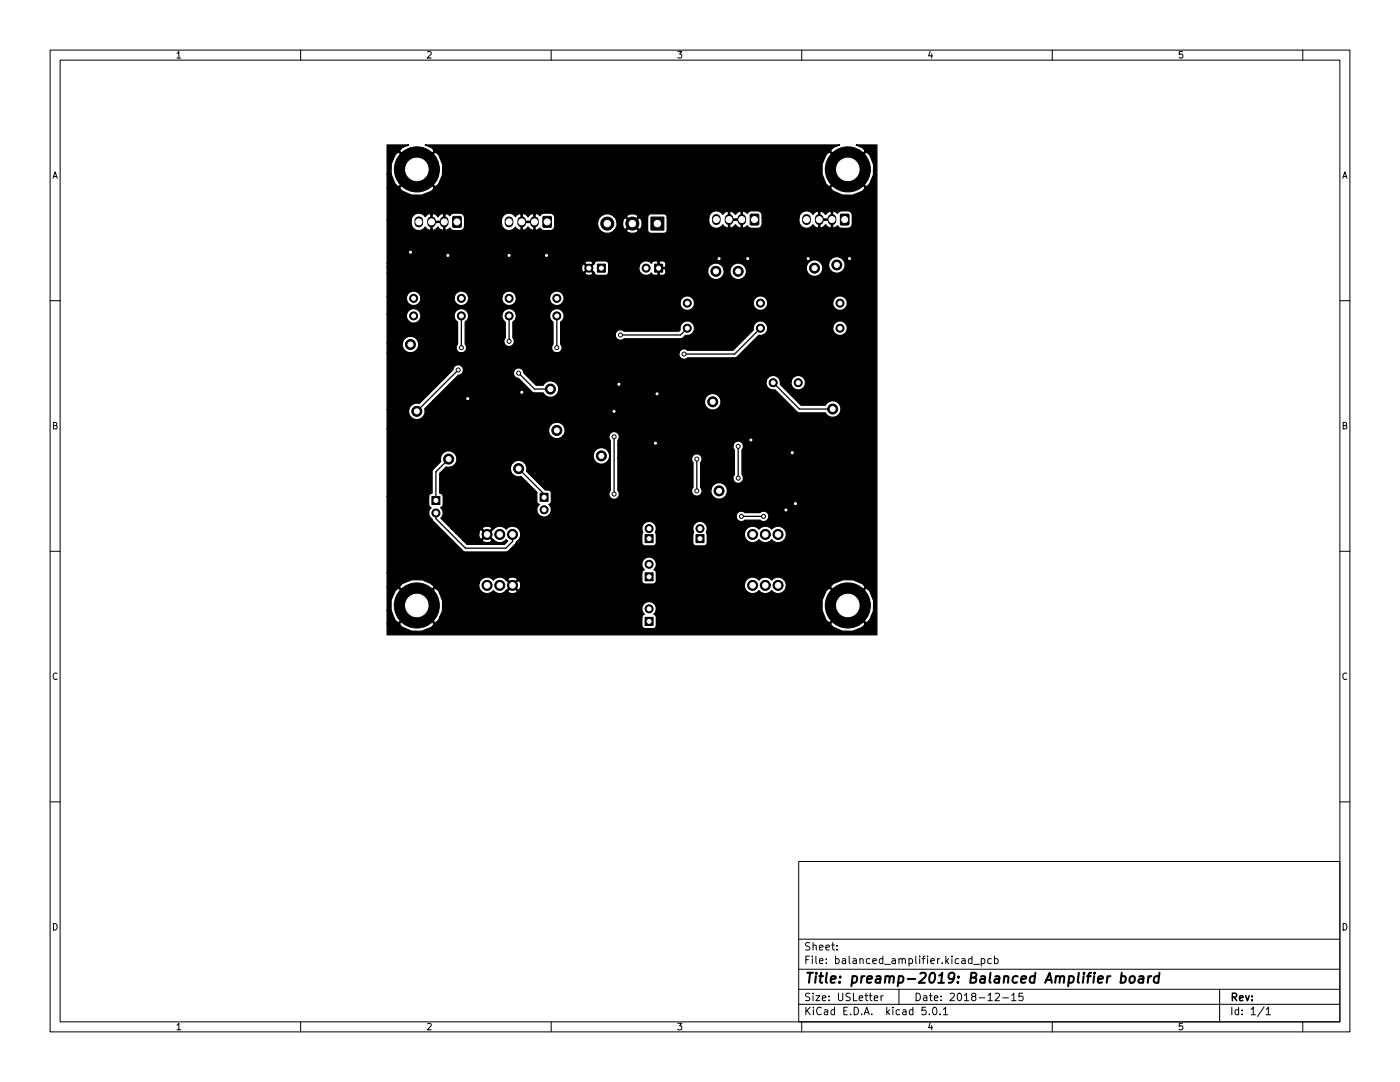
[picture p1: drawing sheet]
<svg xmlns="http://www.w3.org/2000/svg" width="279mm" height="216mm" viewBox="0 0 279 216" stroke-linecap="round" stroke-linejoin="round" font-family="sans-serif">
<defs><g id="words">
<text font-size="2.8" x="160.4" y="196.2">Title: preamp-2019: Balanced Amplifier board</text>
<g font-size="2.1">
<text x="160.4" y="189.7">Sheet:</text>
<text x="160.4" y="192.4">File: balanced_amplifier.kicad_pcb</text>
<text x="160.4" y="202.5">KiCad E.D.A. kicad 5.0.1</text>
<text x="160.4" y="199.7">Size: USLetter</text>
<text x="182.4" y="199.7">Date: 2018-12-15</text>
<text x="245.4" y="199.7">Rev:</text>
<text x="245.4" y="202.5">Id: 1/1</text>
</g>
<g font-size="1.8">
<text x="35" y="11.6">1</text>
<text x="85" y="11.6">2</text>
<text x="135" y="11.6">3</text>
<text x="185" y="11.6">4</text>
<text x="235" y="11.6">5</text>
<text x="10.3" y="35.6">A</text>
<text x="267.7" y="35.6">A</text>
<text x="10.3" y="85.7">B</text>
<text x="267.7" y="85.7">B</text>
<text x="10.3" y="135.6">C</text>
<text x="267.7" y="135.6">C</text>
<text x="10.3" y="185.7">D</text>
<text x="267.7" y="185.7">D</text>
<text x="35" y="205.6">1</text>
<text x="85" y="205.6">2</text>
<text x="135" y="205.6">3</text>
<text x="185" y="205.6">4</text>
<text x="235" y="205.6">5</text>
</g>
</g></defs>
<g fill="none" stroke="#000" stroke-width=".2">
<path d="M10 10h259.4v195.9h-259.4zM12 12h255.4v191.9h-255.4zM60 10v2M110 10v2M160 10v2M210 10v2M260 10v2M10 60h2M267.4 60h2M10 110h2M267.4 110h2M10 160h2"/>
<path d="M267.4 160h2M159.4 171.9h108v32h-108zM159.4 197.4h108M159.4 193.4h108M159.4 187.4h108M167 189.4v.2M167 188.7v.1M174.5 199.2l.7-.2-.1-.3h-.4l-.2 .2v.7h.6M175.8 198.7v1M176.3 198.7l-.5 .3M179.4 197.4v3M194 191.4l-.5-.1-.2 .3 .1 .6h.6"/>
<path d="M194 190.8v1.5M194.3 192.4h1.2M195.8 191.4l.5-.1 .2 .3-.1 .6h-.6M195.8 191.3v1.5M197.8 191.4l-.4-.1-.3 .3 .2 .6h.5M198.5 191.4l.4-.1 .3 .3-.2 .6h-.5M198.5 190.8v1.5M198.6 198.3l.6-.1 .3 .4-1 1.1h1M200.1 199.1h1.2M201.9 198.6l.4-.4v1.5M201.9 199.7h.9M204.1 198.2h-.7l-.1 .7 .2-.2 .5 .1 .2 .2-.1 .5-.2 .2-.6-.2"/>
<path d="M243.4 197.4v6.5M60 203.9v2M110 203.9v2M159.4 200.4h108M160 203.9v2M184.8 201h-.8v.7l.2-.2 .5 .1 .1 .2v.5l-.3 .2-.5-.2M185.5 202.3v.2M186.3 201h.2a.8 .8 0 0 1 .5 .7 .8 .8 0 0 1-.5 .8 1 1 0 0 1-.2-1.5zM187.6 202.3v.2M188.3 201.4l.4-.4v1.5M188.3 202.5h.8M210 203.9v2"/>
<path d="M252.3 200.9l-1.3 1.9M252.7 201.4l.4-.4v1.5M252.7 202.5h.8M260 203.9v2"/>
</g>
<path d="M223.8 194.9h.7l.2 .3-.1 .5a.66 .66 0 0 1-1 .3M223.9 194.1l-.3 2M225.6 195a.52 .52 0 0 1 .5-.2 .52 .52 0 0 1 .4 .4l-.2 .7a.52 .52 0 0 1-.5 .2 .52 .52 0 0 1-.4-.4zM227.4 194.9h.8l-.1 1.2M228.2 195.2l-.7 .1a.4 .4 0 0 0-.3 .4 .4 .4 0 0 0 .2 .4l.7-.1M229.2 194.8l-.1 1.3M229.8 194.8l-.4 .1-.2 .3M231.3 194.9a.66 .66 0 0 0-1 .3l-.1 .5 .2 .3h.8M231.4 194.1l-.3 2" fill="none" stroke="#000" stroke-width=".4"/>
<g fill="#000" stroke="#000" stroke-width=".2">
<path d="M90.4 43.2l1.6 .1 .1 1.8-.1 .2h-1.6zM108.4 43.2l1.6 .1v2h-1.6zM119.2 52.7h1.6v1.6h-1.6zM130.6 52.7h1.6v1.6h-1.6zM129.9 43.3h2.6v2.6h-2.6zM149.8 42.8h1.6v2.1l-1.6-.1zM167.8 42.8h1.6v2.1l-1.6-.1zM86.2 99.1h1.6v1.6h-1.6zM107.8 98.4h1.6v1.6h-1.6zM128.7 114.3h1.6v1.6h-1.6zM128.7 106.7h1.6v1.6h-1.6zM138.9 106.7h1.6v1.6h-1.6z"/>
<path d="M128.7 123.2h1.6v1.6h-1.6z"/>
<circle cx="83.2" cy="33.8" r="4.5"/>
<circle cx="169.2" cy="33.8" r="4.5"/>
<circle cx="81.9" cy="50.3" r=".4"/>
<circle cx="82.5" cy="59.5" r=".8"/>
<circle cx="89.4" cy="51" r=".4"/>
<circle cx="92.1" cy="59.5" r=".8"/>
<circle cx="101.6" cy="51" r=".4"/>
<circle cx="101.6" cy="59.5" r=".8"/>
<circle cx="109.1" cy="51" r=".4"/>
<circle cx="111.1" cy="59.5" r=".8"/>
<circle cx="117.5" cy="53.5" r=".8"/>
<circle cx="121.2" cy="44.6" r="1.3"/>
<circle cx="126.2" cy="44.6" r="1.3"/>
<circle cx="128.9" cy="53.5" r=".8"/>
<circle cx="142.9" cy="54.1" r="1"/>
<circle cx="143.5" cy="51.6" r=".4"/>
<circle cx="147.3" cy="54.1" r="1"/>
<circle cx="149.2" cy="51.6" r=".4"/>
<circle cx="161.3" cy="51.6" r=".4"/>
<circle cx="162.6" cy="53.5" r="1"/>
<circle cx="167" cy="52.9" r="1"/>
<circle cx="169.5" cy="51.6" r=".4"/>
<circle cx="81.9" cy="68.7" r="1"/>
<circle cx="82.5" cy="63" r=".8"/>
<circle cx="91.4" cy="73.8" r=".4"/>
<circle cx="92.1" cy="63" r=".8"/>
<circle cx="92.1" cy="69.4" r=".4"/>
<circle cx="93.3" cy="79.5" r=".4"/>
<circle cx="101.6" cy="63" r=".8"/>
<circle cx="101.6" cy="68.1" r=".4"/>
<circle cx="103.5" cy="74.5" r=".4"/>
<circle cx="104.1" cy="78.3" r=".4"/>
<circle cx="109.9" cy="77.6" r="1"/>
<circle cx="111.1" cy="63" r=".8"/>
<circle cx="111.1" cy="69.4" r=".4"/>
<circle cx="123.5" cy="76.7" r=".4"/>
<circle cx="123.8" cy="66.8" r=".4"/>
<circle cx="131.1" cy="78.6" r=".4"/>
<circle cx="136.5" cy="70.7" r=".4"/>
<circle cx="137.2" cy="65.5" r=".8"/>
<circle cx="137.2" cy="60.5" r=".8"/>
<circle cx="151.8" cy="65.5" r=".8"/>
<circle cx="151.8" cy="60.5" r=".8"/>
<circle cx="154.3" cy="76.4" r=".8"/>
<circle cx="159.3" cy="76.4" r=".8"/>
<circle cx="167.6" cy="65.5" r=".8"/>
<circle cx="167.6" cy="60.5" r=".8"/>
<circle cx="83.2" cy="82.1" r="1"/>
<circle cx="89.5" cy="91.6" r="1"/>
<circle cx="103.5" cy="93.5" r="1"/>
<circle cx="111.1" cy="85.9" r="1"/>
<circle cx="120" cy="91" r="1"/>
<circle cx="122.6" cy="82.1" r=".4"/>
<circle cx="122.6" cy="87.2" r=".4"/>
<circle cx="122.6" cy="98.6" r=".4"/>
<circle cx="130.8" cy="88.4" r=".4"/>
<circle cx="139.1" cy="91.6" r=".4"/>
<circle cx="139.1" cy="98" r=".4"/>
<circle cx="142.2" cy="80.2" r="1"/>
<circle cx="143.5" cy="98" r="1"/>
<circle cx="147.3" cy="89.1" r=".4"/>
<circle cx="147.3" cy="95.4" r=".4"/>
<circle cx="149.9" cy="87.8" r=".4"/>
<circle cx="158.1" cy="90.3" r=".4"/>
<circle cx="166.2" cy="81.6" r="1"/>
<circle cx="87" cy="102.4" r=".8"/>
<circle cx="97.2" cy="116.8" r="1"/>
<circle cx="97.2" cy="106.6" r="1"/>
<circle cx="99.7" cy="116.8" r="1"/>
<circle cx="99.7" cy="106.6" r="1"/>
<circle cx="102.3" cy="116.8" r="1"/>
<circle cx="102.3" cy="106.6" r="1"/>
<circle cx="108.6" cy="101.7" r=".8"/>
<circle cx="129.5" cy="105.5" r=".8"/>
<circle cx="129.5" cy="112.6" r=".8"/>
<circle cx="139.7" cy="105.5" r=".8"/>
<circle cx="148" cy="103" r=".4"/>
<circle cx="150.2" cy="116.8" r="1"/>
<circle cx="150.2" cy="106.6" r="1"/>
<circle cx="152.4" cy="103" r=".4"/>
<circle cx="152.7" cy="116.8" r="1"/>
<circle cx="152.7" cy="106.6" r="1"/>
<circle cx="155.3" cy="116.8" r="1"/>
<circle cx="155.3" cy="106.6" r="1"/>
<circle cx="156.8" cy="101.8" r=".4"/>
<circle cx="158.7" cy="100.5" r=".4"/>
<circle cx="83.2" cy="120.8" r="4.5"/>
<circle cx="129.5" cy="121.5" r=".8"/>
<circle cx="169.2" cy="120.8" r="4.5"/>
</g>
<path d="M83.6 44v.5M86.1 44v.5M88.7 44v.5M101.6 44v.5M104.1 44v.5M106.7 44v.5M143 43.6v.4M145.5 43.6v.4M148 43.6v.4M161 43.6v.4M163.5 43.6v.4M166 43.6v.4" fill="none" stroke="#000" stroke-width="1.7"/>
<g fill="none" stroke="#000" stroke-width=".25">
<path d="M91.4 73.8l-8.2 8.3M92.1 63v6.4M101.6 63v5.1M103.5 74.5l3.2 3.1h3.2M111.1 63v6.4M137.2 65.5l-1.4 1.3h-12M151.8 65.5l-5.2 5.2h-10.1M154.3 76.4l5.3 5.2h6.6M89.5 91.6l-2.5 2.5v5.8M103.5 93.5l5.1 5.1v.6M122.6 87.2v11.4M139.1 91.6v6.4"/>
<path d="M147.3 89.1v6.3M87 102.4v1.1l5.9 5.9h8.1l1.3-1.3v-1.5M148 103h4.4"/>
</g>
<path d="M77.3 28.9h4.3l-1.2 .5-.7 .7 3.5 3.5 3.5-3.5-.5-.6-1.3-.6h82.7l-1.2 .5-.7 .7 3.5 3.5 3.5-3.5-.5-.6-1.3-.6h4.1v97.8h-97.7v-2.2h2.4l.5 .6a5.2 5.2 0 0 0 6 0l.5-.6-3.5-3.5-3.5 3.5h-2.4v-2.7h.7l.8 1.9 .7 .6 3.5-3.5h.4l3.5 3.5 .6-.5 .3-.6h40.3v1.6a.65 .65 0 0 0 .6 .6h1.9a.76 .76 0 0 0 .4-.9h34.7l.5 .6a5.2 5.2 0 0 0 6 0l.5-.6-3.5-3.5-3.5 3.5h-34.7l-.1-1.6-.4-.3 .5-.8h33.1l.7 1.9 .7 .6 3.5-3.5h.4l3.5 3.5 .6-.5a5.2 5.2 0 0 0 0-6l-.6-.5-3.5 3.5h-.4l-3.5-3.5-.6 .5-.8 1.9v2.1h-33.1a1.45 1.45 0 0 0-1.9-1.7 1.45 1.45 0 0 0-.5 2.5l-.3 .1-.2 .5h-40.3l.5-1.3v-2l-.7-1.9-.7-.7-3.5 3.5h-.4l-3.5-3.5-.6 .5-.8 1.9-.1 2.1h-.7v-4.7h2.4l3.5 3.5 3.5-3.5-.6-.6h9.5a1.65 1.65 0 0 0 .9 1.8 1.65 1.65 0 0 0 2-.5 1.59 1.59 0 0 0 2.4 .2h.4l.1 .2a1.26 1.26 0 0 0 1.9-.2l-1-1-1 1h-.4l1.2-1.2h.4l.9 1 .3-.1 .2-.6v-.7l-.2-.5-.3-.1-.9 1h-.4l-1.2-1.2h.4l1 1 1-1-.1-.2a1.26 1.26 0 0 0-1.9 .2h-.4l-.2-.2a1.62 1.62 0 0 0-2.2 .4 1.65 1.65 0 0 0-1.7-.6 1.65 1.65 0 0 0-1.2 1.3h-9.5l-1.8-.8h-2.1l-1.9 .7-.6 .7h-2.4v-2.8h50.8v1.6a.65 .65 0 0 0 .6 .6h19.9a1.65 1.65 0 0 0 .9 1.8 1.65 1.65 0 0 0 2-.5 1.6 1.6 0 0 0 2.5 0 1.64 1.64 0 0 0 1.7 .6 1.64 1.64 0 0 0 1.2-1.3h8.8l3.5 3.5 3.5-3.5-.5-.6a5.2 5.2 0 0 0-6 0l-.5 .6h-8.8a1.65 1.65 0 0 0-.9-1.8 1.65 1.65 0 0 0-2 .5 1.6 1.6 0 0 0-2.5 0 1.65 1.65 0 0 0-1.7-.6 1.65 1.65 0 0 0-1.2 1.3h-18l.4-.6-.1-1.8-.4-.4 .3-.3a1.46 1.46 0 0 0-.4-2 1.46 1.46 0 0 0-2 .3 1.46 1.46 0 0 0 .2 2l-.3 .1-.2 .5h-50.8v-15.2h8.2l.1 1.8 .4 .4a1.42 1.42 0 0 0 .2 2.3l.2 .4 6.2 6.1 8.4 .1 .5-.3 1.3-1.3 .3-.5a1.48 1.48 0 0 0 .8-1.4h24.2v1.6a.65 .65 0 0 0 .6 .6h1.6l.5-.2 .2-.4v-1.6h7.3v1.6a.65 .65 0 0 0 .6 .6h1.6l.5-.2 .1-.4v-1.6l-.1-.4h7.6v.7a1.65 1.65 0 0 0 1.2 1.3 1.65 1.65 0 0 0 1.7-.6 1.6 1.6 0 0 0 2.5 0 1.65 1.65 0 0 0 2.4 .1 1.65 1.65 0 0 0 0-2.4 1.65 1.65 0 0 0-2.4 .2 1.6 1.6 0 0 0-2.5 0 1.65 1.65 0 0 0-1.7-.6 1.65 1.65 0 0 0-1.2 1.3l-7.6-.1a1.46 1.46 0 0 0-1.3-2.2 1.46 1.46 0 0 0-1.3 2.2l-.1 .5h-7.3l-.2-.5a1.46 1.46 0 0 0-1.3-2.2 1.46 1.46 0 0 0-1.2 2.2l-.2 .5h-24.2v-.4a1.65 1.65 0 0 0-1.2-1.3 1.65 1.65 0 0 0-1.7 .6 1.68 1.68 0 0 0-2.6 .1l-1 .9 1 1a1.68 1.68 0 0 0 2.6 .1l.3 .3-.6 .6h-7.5l-.8-.8h3.8l.1 .3a1.26 1.26 0 0 0 1.9-.3l-1-1-1 1h-3.8l-1.4-1.4h4.6v.6l.2 .5 .2 .1 1-1-1-.9-.2 .1-.2 .6h-4.6l-.9-.9h6.1l1 1 1-1-.1-.3a1.26 1.26 0 0 0-1.9 .3h-6.1l-2.1-2.1a1.38 1.38 0 0 0-.1-2.1l.5-.4v-1.8l-.1-.5-.5-.2v-3.9l1.2-1.3h12.9a1.64 1.64 0 0 0 2.1 1.9l3.2 3.2-.1 1.7 .2 .5 .3 .1-.2 .3a1.45 1.45 0 0 0 .2 1.9 1.45 1.45 0 0 0 1.9 0h37.4v.4a1.04 1.04 0 0 0 1.8 .6h3l.1 .1a1.05 1.05 0 0 0 1.4-.2 1.05 1.05 0 0 0-.1-1.4 1.05 1.05 0 0 0-1.4 0h-3l-.2-.1a1.06 1.06 0 0 0-1.6 .6h-37.4l.3-.3a1.41 1.41 0 0 0-.3-1.9l.3-.1 .2-.5v-1.8l-.4-.4h-.8l-3.7-3.8v-.2a1.67 1.67 0 0 0-1.3-1.9 1.67 1.67 0 0 0-1.9 1.3h-11.9l.5-.2a1.65 1.65 0 0 0 .4-2.4h27.5v.7a1.67 1.67 0 0 0 2.5 1.1 1.67 1.67 0 0 0 0-2.8 1.67 1.67 0 0 0-2.5 1h-27.5l-.4-.4a1.65 1.65 0 0 0-2 .1 1.65 1.65 0 0 0-.5 1.8l-1.7 1.7-.1 4.6a.65 .65 0 0 0-.7 .7h-8.2v-13.5h32.2v.6a1.64 1.64 0 0 0 1.2 1.3 1.64 1.64 0 0 0 1.7-.5h9.1v.4l.3 .5v10l-.1 .1a1.05 1.05 0 0 0 .2 1.4 1.05 1.05 0 0 0 1.4-.1 1.05 1.05 0 0 0 0-1.4v-6.5h14.7v.4l.3 .5v5a1.04 1.04 0 0 0 .5 1.7 1.04 1.04 0 0 0 1.3-1.4h1.8v.7a1.67 1.67 0 0 0 2.5 1 1.67 1.67 0 0 0 0-2.7 1.67 1.67 0 0 0-2.5 1h-1.8l-.3-.3v-5a1.05 1.05 0 0 0-.3-1.6 1.05 1.05 0 0 0-1.5 .7h-14.7v-2.5h23v.4l.3 .5v4.9l-.2 .1a1.05 1.05 0 0 0 .3 1.4 1.05 1.05 0 0 0 1.4-.1 1.05 1.05 0 0 0 0-1.4v-4.9l.1-.1a1.06 1.06 0 0 0-.5-1.6 1.06 1.06 0 0 0-1.4 .8h-23v-1a1.05 1.05 0 0 0-.3-1.7 1.05 1.05 0 0 0-1.5 .8h-9.1l.1-.2a1.67 1.67 0 0 0-.7-2.4 1.67 1.67 0 0 0-2.3 1.2h-32.2v-3.8h4.3v.6a1.65 1.65 0 0 0 2 1.3 1.65 1.65 0 0 0 1.2-2.1l1.7-1.8h54.1a1.67 1.67 0 0 0 2 2 1.67 1.67 0 0 0 1-2.6 1.67 1.67 0 0 0-2.7 0l-.3 .6h-54.1l5-4.9 .5-.2 .4-.4h10.1a1.03 1.03 0 0 0 1 1.2l2.9 2.9h2l.1 .2a1.66 1.66 0 0 0 2.7 .1 1.66 1.66 0 0 0-.8-2.6h42.5v.6a1.45 1.45 0 0 0 1.7 1.1l4.7 4.5 5.4 .1 .1 .1a1.66 1.66 0 0 0 2.5 .4 1.66 1.66 0 0 0-.1-2.6 1.66 1.66 0 0 0-2.5 .6h-4.8l-4.2-4.2v-.6h2.2v.6a1.46 1.46 0 0 0 2.2 .9 1.46 1.46 0 0 0 0-2.5 1.46 1.46 0 0 0-2.2 1h-2.2l-.2-.5a1.46 1.46 0 0 0-1.5-.7 1.46 1.46 0 0 0-1.1 1.2l-42.7-.1a1.59 1.59 0 0 0-1.8 .9h-1.4l-2.5-2.5a1.04 1.04 0 0 0-.9-1 1.04 1.04 0 0 0-1.1 .9h-10.1l.1-.3a1.05 1.05 0 0 0-.9-1.2 1.05 1.05 0 0 0-1.2 1l-6.7 6.7-.2-.1a1.67 1.67 0 0 0-1.9 1.4h-4.3v-11.4h58.2v.5a1.04 1.04 0 0 0 1.7 .5h9.7l4.6-4.5a1.46 1.46 0 0 0 1.7-1.7h13v.6a1.46 1.46 0 0 0 2.3 .9 1.46 1.46 0 0 0 0-2.4 1.46 1.46 0 0 0-2.3 .9h-13l-.2-.5a1.46 1.46 0 0 0-1.8-.6 1.46 1.46 0 0 0-.8 1.7l-4.1 4.1h-9.1a1.04 1.04 0 0 0-1.7 .5h-58.2v-2h3v.7a1.67 1.67 0 0 0 2.5 1 1.67 1.67 0 0 0 0-2.7 1.67 1.67 0 0 0-2.5 1h-3v-5.7h3.8v.6a1.46 1.46 0 0 0 1.7 1.2 1.46 1.46 0 0 0 1.2-1.8h6.6v.6l.3 .5 .4 .5v4.4a1.04 1.04 0 0 0 0 1.4 1.04 1.04 0 0 0 1.5 0 1.04 1.04 0 0 0 0-1.4v-4.4l.5-.5 .2-.5v-.6h6.7a1.43 1.43 0 0 0 .6 1.6v3.1l-.1 .1a1.05 1.05 0 0 0 .2 1.4 1.05 1.05 0 0 0 1.5-.1 1.05 1.05 0 0 0 0-1.4v-3.1l.4-.5 .2-.5v-.6h6.7a1.43 1.43 0 0 0 .7 1.6v4.4l-.2 .1a1.05 1.05 0 0 0 .3 1.4 1.05 1.05 0 0 0 1.4-.1 1.05 1.05 0 0 0 0-1.4v-2.1h10.9a1.04 1.04 0 0 0 .5 1.2 1.04 1.04 0 0 0 1.2-.2h11.3h.3l.8-.7a1.46 1.46 0 0 0 1.7-1.3 1.46 1.46 0 0 0-1.6-1.6 1.46 1.46 0 0 0-1.3 1.8l-.2 .3h-11a1.04 1.04 0 0 0-1.7 .5h-10.9v-2.3a1.46 1.46 0 0 0 .1-2.5 1.46 1.46 0 0 0-2.3 .9h-6.7l-.2-.5a1.46 1.46 0 0 0-1.5-.6 1.46 1.46 0 0 0-1.1 1.1h-6.7l-.2-.5a1.46 1.46 0 0 0-1.5-.6 1.46 1.46 0 0 0-1.2 1.1h-6.6l-.2-.5a1.46 1.46 0 0 0-1.5-.6 1.46 1.46 0 0 0-1.2 1.1h-3.8v-3.5h3.8v.6a1.46 1.46 0 0 0 1.7 1.2 1.46 1.46 0 0 0 1.2-1.8h6.6v.6a1.46 1.46 0 0 0 1.8 1.2 1.46 1.46 0 0 0 1.1-1.8h6.7v.6a1.46 1.46 0 0 0 1.7 1.2 1.46 1.46 0 0 0 1.1-1.8h6.7v.6a1.45 1.45 0 0 0 1.2 1.2 1.45 1.45 0 0 0 1.5-.8h23.3v.6a1.46 1.46 0 0 0 1.7 1.1 1.46 1.46 0 0 0 1.2-1.7h11.7v.6a1.46 1.46 0 0 0 1.8 1.1 1.46 1.46 0 0 0 1.1-1.7h13v.6a1.46 1.46 0 0 0 2.3 .9 1.46 1.46 0 0 0 0-2.4 1.46 1.46 0 0 0-2.3 .9h-13l-.2-.5a1.46 1.46 0 0 0-1.5-.6 1.46 1.46 0 0 0-1.2 1.1h-11.7l-.2-.5a1.46 1.46 0 0 0-1.5-.6 1.46 1.46 0 0 0-1.2 1.1h-23.3l.2-.4a1.46 1.46 0 0 0-1.2-1.7 1.46 1.46 0 0 0-1.7 1.1h-6.7l-.2-.5a1.46 1.46 0 0 0-1.5-.6 1.46 1.46 0 0 0-1.1 1.1h-6.7l-.2-.5a1.46 1.46 0 0 0-1.5-.6 1.46 1.46 0 0 0-1.2 1.1h-6.6l-.2-.5a1.46 1.46 0 0 0-1.5-.6 1.46 1.46 0 0 0-1.2 1.1h-3.8v-4.7h39.4l.1 .3a1.05 1.05 0 0 0 1.5-.3l-.8-.8-.8 .8h-39.4v-1.2h38.8l.2 1h.2l.8-.8h.4l.9 .8a.64 .64 0 0 0 .6 .7h1.6l.5-.2 .2-.5v-1.1h6v.6a1.44 1.44 0 0 0 1.1 1.1 1.44 1.44 0 0 0 1.4-.4l.3 .3 .9 .1 .1-.1v-1.2h.3v1.2l.1 .1 .9-.1 .3-.4v-.6h8.3v.7a1.67 1.67 0 0 0 2 1.3 1.67 1.67 0 0 0 1.3-2h1.2v.7a1.66 1.66 0 0 0 2.3 1.2 1.66 1.66 0 0 0 .7-2.5h12.2v.6a1.66 1.66 0 0 0 2.3 1.2 1.66 1.66 0 0 0 .7-2.5h1.5v.7a1.67 1.67 0 0 0 2.5 1.1 1.67 1.67 0 0 0 0-2.8 1.67 1.67 0 0 0-2.5 1h-1.5l-.4-.4a1.67 1.67 0 0 0-2.6 1.1h-12.2l-.5-.4a1.67 1.67 0 0 0-2.5 1h-1.2l-.2-.6a1.67 1.67 0 0 0-1.8-.7 1.67 1.67 0 0 0-1.3 1.3h-8.3l-.2-.2h-1.4v-1.4h.3v1.2h1.1l.2-.2-.1-.9-.4-.2h-.7l-.1 .1-1.1-.1-.5 .5-.2-.3a1.46 1.46 0 0 0-2.3 .9h-6v-.5a.65 .65 0 0 0-.7-.6h-1.8l-1.3 1.4h-.4l-.8-.8-.2 .1-.2 .5h-38.8v-.8h39.4l.8 .8 .8-.8v-.2l-.6-.2-.9 .2-.1 .2h-39.4v-8.6h4.8a1.57 1.57 0 0 0 .7 2 1.57 1.57 0 0 0 2.1-.6l.2 .4 .6 .2 .3-.1v-1.4h.2v1.4l.4 .1 .5-.2 .3-.4 .3 .4 .5 .2 .3-.1v-1.4h-2.5v-1.7h.2v1.4h2.3v-1.4h.3v3.1l.3 .1 .7-.4 .4 .5a2.64 2.64 0 0 0 2.3-.2l.2-.7v-1.2h7.4a1.57 1.57 0 0 0 .7 2 1.57 1.57 0 0 0 2.1-.6l.2 .4 .6 .2 .3-.1v-1.4h.2v1.4l.4 .1 .5-.2 .3-.4 .3 .4 .5 .2 .3-.1v-1.4h-2.5v-1.7h.2v1.4h2.3v-1.4h.3v3.1l.3 .1 .7-.4 .4 .5a2.64 2.64 0 0 0 2.3-.2l.2-.7v-.9h8.6a1.95 1.95 0 0 0 1 2.1 1.95 1.95 0 0 0 2.3-.3h2.4l.1 .3a1.57 1.57 0 0 0 2.3-.3l-1.2-1.2-1.2 1.2h-2.4l.2-.3 .3-.7v-.7h1.2v.7l.2 .7 .3 .1 1.2-1.2h.4l1.2 1.2 .3-.1a1.57 1.57 0 0 0-.3-2.3l-1.2 1.2h-.4l-1.2-1.2-.3 .2-.2 .7h-1.2l-.3-.8-.2-.3h2.4l1.2 1.2 1.1-1.1h2v2.6a.65 .65 0 0 0 .6 .7h2.6l.5-.2 .1-.5v-2.5h8.4v.8a1.5 1.5 0 0 0 1.1 1.3 1.5 1.5 0 0 0 1.6-.7l.3 .4 .5 .3 .4-.1v-1.5h.2v1.5l.4 .1 .5-.3 .3-.4 .3 .4 .5 .3 .3-.1v-1.5h-2.5v-1.7h.2v1.5h2.3v-1.5h.3v3.2l.3 .1 .6-.5 .5 .5a2.64 2.64 0 0 0 2.2-.2l.3-.6v-1.3h7.4a1.57 1.57 0 0 0 .7 2 1.57 1.57 0 0 0 2-.6l.3 .4 .5 .3 .4-.1v-1.5h.2v1.5l.4 .1 .5-.3 .3-.4 .3 .4 .5 .3 .3-.1v-1.5h-2.5v-1.7h.2v1.5h2.3v-1.5h.3v3.2l.3 .1 .6-.5 .5 .5a2.64 2.64 0 0 0 2.2-.2 3.2 3.2 0 0 0 .2-2.7l-.5-.5a2.64 2.64 0 0 0-2.2 .2l-.2 .3-.6-.5-.6 .1-.2-.1-.6 .3-.3 .4-.3-.4-.6-.3-.3 .1-.6-.1-.5 .3-.3 .4-.2-.3a1.51 1.51 0 0 0-1.6-.4 1.51 1.51 0 0 0-.9 1.3h-7.4v-.4a.9 .9 0 0 0-.9-.9h-1.6l-.5 .5-.6-.5-.6 .1-.2-.1-.6 .3-.3 .4-.3-.4-.5-.3-.6 .1-.3-.1-.6 .3-.3 .4a1.5 1.5 0 0 0-1.6-.7 1.5 1.5 0 0 0-1.1 1.3h-8.4v-.1a.65 .65 0 0 0-.6-.6h-2.8l-.4 .6h-2v-.4a1.57 1.57 0 0 0-2.3 .3h-2.4l-.3-.2a1.97 1.97 0 0 0-3 1.2h-8.6v-.8a.9 .9 0 0 0-.9-.9l-1.6 .1-.4 .5-.7-.5-.6 .1-.2-.1-.6 .3-.3 .4-.3-.4-.5-.3-.6 .1-.2-.1-.7 .3-.2 .3a1.5 1.5 0 0 0-1.7-.7 1.5 1.5 0 0 0-1.1 1.4h-7.4v-.5a.9 .9 0 0 0-.9-.9l-1.6 .1-.4 .5-.7-.5-.6 .1-.2-.1-.6 .3-.3 .4-.3-.4-.5-.3-.6 .1-.2-.1-.7 .3-.2 .3a1.5 1.5 0 0 0-1.7-.7 1.5 1.5 0 0 0-1.1 1.4h-4.8v-6.4h2.4l.5 .6a5.2 5.2 0 0 0 6 0l.5-.6h79l.5 .6 1.9 .8h2l1.9-.7 .7-.7-3.5-3.5-3.5 3.5h-79l-3.5-3.5-3.5 3.5h-2.4v-2.8h.8l.7 1.9 .7 .7 3.5-3.5h.4l3.5 3.5 .6-.5 .8-2.1h75.8l.7 1.9 .7 .7 3.5-3.5h.4l3.5 3.5 .6-.5 .8-1.9v-2l-.7-1.9-.7-.7-3.5 3.5h-.4l-3.5-3.5-.6 .5-.8 1.9v2h-75.8v-1.8l-.7-1.9-.7-.7-3.5 3.5h-.4l-3.5-3.5-.6 .5-.8 1.9v2h-.8z" fill="#000" stroke="#000" stroke-width=".25"/>
<g fill="#fff" stroke="#fff" stroke-width=".2">
<circle cx="81.9" cy="50.3" r=".2"/>
<circle cx="89.4" cy="51" r=".2"/>
<circle cx="101.6" cy="51" r=".2"/>
<circle cx="109.1" cy="51" r=".2"/>
<circle cx="104.1" cy="78.3" r=".2"/>
<circle cx="93.3" cy="79.5" r=".2"/>
<circle cx="122.6" cy="82.1" r=".2"/>
<circle cx="130.8" cy="88.4" r=".2"/>
<circle cx="131.1" cy="78.6" r=".2"/>
<circle cx="123.5" cy="76.7" r=".2"/>
<circle cx="149.2" cy="51.6" r=".2"/>
<circle cx="143.5" cy="51.6" r=".2"/>
<circle cx="169.5" cy="51.6" r=".2"/>
<circle cx="161.3" cy="51.6" r=".2"/>
<circle cx="158.1" cy="90.3" r=".2"/>
<circle cx="149.9" cy="87.8" r=".2"/>
<circle cx="158.8" cy="100.5" r=".2"/>
<circle cx="156.8" cy="101.8" r=".2"/>
<circle cx="103.5" cy="74.5" r=".2"/>
<circle cx="91.4" cy="73.8" r=".2"/>
<circle cx="122.6" cy="87.2" r=".2"/>
<circle cx="122.6" cy="98.6" r=".2"/>
<circle cx="136.5" cy="70.6" r=".2"/>
<circle cx="152.4" cy="103" r=".2"/>
<circle cx="148" cy="103" r=".2"/>
<circle cx="147.3" cy="89.1" r=".2"/>
<circle cx="147.3" cy="95.4" r=".2"/>
<circle cx="111.1" cy="69.4" r=".2"/>
<circle cx="101.6" cy="68.1" r=".2"/>
<circle cx="92.1" cy="69.4" r=".2"/>
<circle cx="123.8" cy="66.8" r=".2"/>
<circle cx="139.1" cy="91.6" r=".2"/>
<circle cx="139.1" cy="98" r=".2"/>
<circle cx="139.7" cy="107.5" r=".4"/>
<circle cx="139.7" cy="105.5" r=".4"/>
<circle cx="108.6" cy="101.7" r=".4"/>
<circle cx="108.6" cy="99.2" r=".4"/>
<circle cx="155.3" cy="116.8" r=".55"/>
<circle cx="152.7" cy="116.8" r=".55"/>
<circle cx="150.2" cy="116.8" r=".55"/>
<circle cx="155.3" cy="106.6" r=".55"/>
<circle cx="152.7" cy="106.6" r=".55"/>
<circle cx="150.2" cy="106.6" r=".55"/>
<circle cx="87" cy="99.9" r=".4"/>
<circle cx="87" cy="102.4" r=".4"/>
<circle cx="129.5" cy="112.6" r=".4"/>
<circle cx="129.5" cy="115.1" r=".4"/>
<circle cx="129.5" cy="105.5" r=".4"/>
<circle cx="129.5" cy="107.5" r=".4"/>
<circle cx="129.5" cy="124" r=".4"/>
<circle cx="129.5" cy="121.5" r=".4"/>
<circle cx="120" cy="53.5" r=".4"/>
<circle cx="117.5" cy="53.5" r=".4"/>
<circle cx="128.9" cy="53.5" r=".4"/>
<circle cx="131.4" cy="53.5" r=".4"/>
<circle cx="101.6" cy="44.3" r=".6"/>
<circle cx="104.1" cy="44.3" r=".6"/>
<circle cx="106.7" cy="44.3" r=".6"/>
<circle cx="109.2" cy="44.3" r=".6"/>
<circle cx="91.2" cy="44.3" r=".6"/>
<circle cx="88.7" cy="44.3" r=".6"/>
<circle cx="86.1" cy="44.3" r=".6"/>
<circle cx="83.6" cy="44.3" r=".6"/>
<circle cx="131.2" cy="44.6" r=".65"/>
<circle cx="126.2" cy="44.6" r=".65"/>
<circle cx="121.2" cy="44.6" r=".65"/>
<circle cx="143" cy="43.8" r=".6"/>
<circle cx="145.5" cy="43.8" r=".6"/>
<circle cx="148" cy="43.8" r=".6"/>
<circle cx="150.6" cy="43.8" r=".6"/>
<circle cx="168.6" cy="43.8" r=".6"/>
<circle cx="166" cy="43.8" r=".6"/>
<circle cx="163.5" cy="43.8" r=".6"/>
<circle cx="161" cy="43.8" r=".6"/>
<circle cx="97.2" cy="106.6" r=".56"/>
<circle cx="99.7" cy="106.6" r=".56"/>
<circle cx="102.3" cy="106.6" r=".56"/>
<circle cx="97.2" cy="116.8" r=".56"/>
<circle cx="99.7" cy="116.8" r=".56"/>
<circle cx="102.3" cy="116.8" r=".56"/>
<circle cx="111.1" cy="85.9" r=".5"/>
<circle cx="109.9" cy="77.6" r=".5"/>
<circle cx="103.5" cy="93.5" r=".5"/>
<circle cx="83.2" cy="82.1" r=".5"/>
<circle cx="81.9" cy="68.7" r=".5"/>
<circle cx="89.5" cy="91.6" r=".5"/>
<circle cx="142.2" cy="80.2" r=".5"/>
<circle cx="120" cy="91" r=".5"/>
<circle cx="142.9" cy="54.1" r=".5"/>
<circle cx="147.3" cy="54.1" r=".5"/>
<circle cx="166.2" cy="81.6" r=".5"/>
<circle cx="143.5" cy="98" r=".5"/>
<circle cx="162.6" cy="53.5" r=".5"/>
<circle cx="167" cy="52.9" r=".5"/>
<circle cx="111.1" cy="59.5" r=".4"/>
<circle cx="111.1" cy="63" r=".4"/>
<circle cx="101.6" cy="59.5" r=".4"/>
<circle cx="101.6" cy="63" r=".4"/>
<circle cx="92.1" cy="63" r=".4"/>
<circle cx="92.1" cy="59.5" r=".4"/>
<circle cx="82.5" cy="63" r=".4"/>
<circle cx="82.5" cy="59.5" r=".4"/>
<circle cx="137.2" cy="65.5" r=".4"/>
<circle cx="137.2" cy="60.5" r=".4"/>
<circle cx="151.8" cy="60.5" r=".4"/>
<circle cx="151.8" cy="65.5" r=".4"/>
<circle cx="159.3" cy="76.4" r=".4"/>
<circle cx="154.3" cy="76.4" r=".4"/>
<circle cx="167.6" cy="65.5" r=".4"/>
<circle cx="167.6" cy="60.5" r=".4"/>
<circle cx="83.2" cy="120.8" r="2.25"/>
<circle cx="169.2" cy="120.8" r="2.25"/>
<circle cx="83.2" cy="33.8" r="2.25"/>
<circle cx="169.2" cy="33.8" r="2.25"/>
</g>
<use href="#words"/>
</svg>
